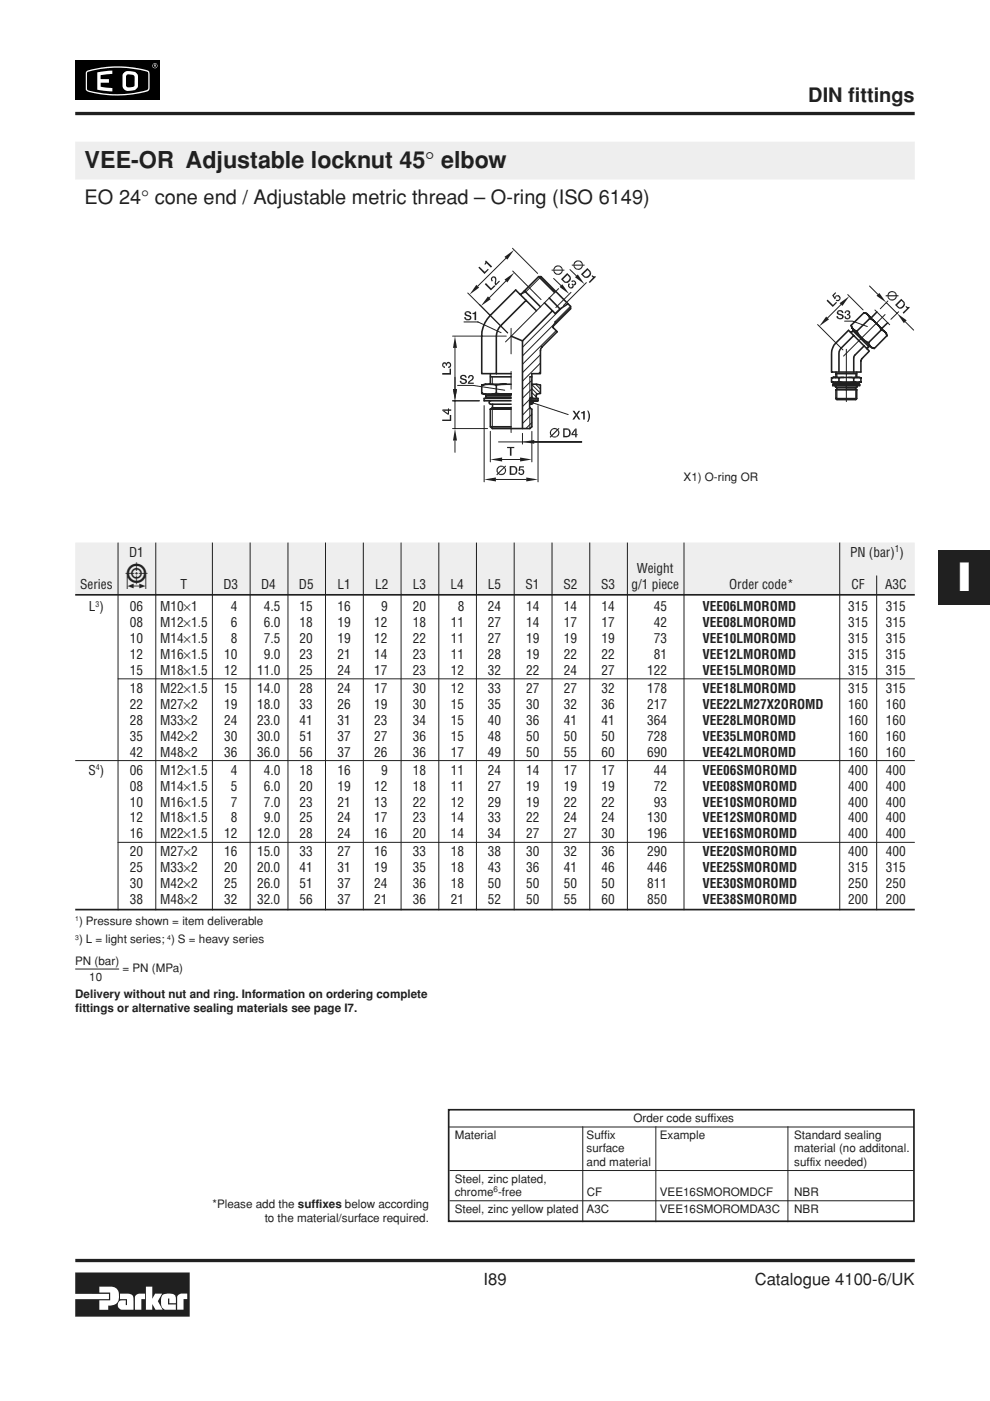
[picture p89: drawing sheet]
<svg xmlns="http://www.w3.org/2000/svg" width="210mm" height="297mm" viewBox="0 0 210 297" stroke-linecap="round" stroke-linejoin="round" font-family="sans-serif">
<defs><g id="words">
<text font-size="8.5" fill="#fff" x="203.1" y="125.2">I</text>
<text font-size="7.1" fill="#231f20" x="26.5" y="124.8">5</text>
<text font-size="4.9" fill="#231f20" x="17.9" y="35.6">VEE-OR Adjustable locknut 45° elbow</text>
<g font-size="4.2" fill="#231f20">
<text x="171.4" y="21.6">DIN fittings</text>
<text x="17.9" y="43.3">EO 24° cone end / Adjustable metric thread – O-ring (ISO 6149)</text>
</g>
<g font-size="3.5" fill="#231f20">
<text x="102.5" y="272.4">I89</text>
<text x="160" y="272.4">Catalogue 4100-6/UK</text>
</g>
<g font-size="2.8" fill="#231f20">
<text x="27.4" y="118">D1</text>
<text x="180.2" y="118">PN (bar) )</text>
<text x="17" y="124.8">Series</text>
<text x="38.2" y="124.8">T</text>
<text x="47.4" y="124.8">D3</text>
<text x="55.4" y="124.8">D4</text>
<text x="63.4" y="124.8">D5</text>
<text x="71.5" y="124.8">L1</text>
<text x="79.5" y="124.8">L2</text>
<text x="87.5" y="124.8">L3</text>
<text x="95.5" y="124.8">L4</text>
<text x="103.4" y="124.8">L5</text>
<text x="111.4" y="124.8">S1</text>
<text x="119.5" y="124.8">S2</text>
<text x="127.4" y="124.8">S3</text>
<text x="133.9" y="124.8">g/1 piece</text>
<text x="135" y="121.4">Weight</text>
<text x="154.6" y="124.8">Order code*</text>
<text x="180.5" y="124.8">CF</text>
<text x="187.7" y="124.8">A3C</text>
<text x="18.8" y="129.6">L )</text>
<text x="27.5" y="129.6">06</text>
<text x="33.9" y="129.6">M10×1</text>
<text x="48.9" y="129.6">4</text>
<text x="55.9" y="129.6">4.5</text>
<text x="63.5" y="129.6">15</text>
<text x="71.5" y="129.6">16</text>
<text x="80.8" y="129.6">9</text>
<text x="87.5" y="129.6">20</text>
<text x="97" y="129.6">8</text>
<text x="103.4" y="129.6">24</text>
<text x="111.5" y="129.6">14</text>
<text x="119.5" y="129.6">14</text>
<text x="127.5" y="129.6">14</text>
<text x="138.6" y="129.6">45</text>
<text x="148.9" y="129.6">VEE06LMOROMD</text>
<text x="179.8" y="129.6">315</text>
<text x="187.8" y="129.6">315</text>
<text x="27.5" y="132.9">08</text>
<text x="27.5" y="136.3">10</text>
<text x="33.9" y="132.9">M12×1.5</text>
<text x="33.9" y="136.3">M14×1.5</text>
<text x="48.9" y="132.9">6</text>
<text x="48.9" y="136.3">8</text>
<text x="55.9" y="132.9">6.0</text>
<text x="55.9" y="136.3">7.5</text>
<text x="63.5" y="132.9">18</text>
<text x="63.5" y="136.3">20</text>
<text x="71.5" y="132.9">19</text>
<text x="71.5" y="136.3">19</text>
<text x="79.4" y="132.9">12</text>
<text x="79.4" y="136.3">12</text>
<text x="87.5" y="132.9">18</text>
<text x="87.5" y="136.3">22</text>
<text x="95.6" y="132.9">11</text>
<text x="95.6" y="136.3">11</text>
<text x="103.4" y="132.9">27</text>
<text x="103.4" y="136.3">27</text>
<text x="111.5" y="132.9">14</text>
<text x="111.5" y="136.3">19</text>
<text x="119.5" y="132.9">17</text>
<text x="119.5" y="136.3">19</text>
<text x="127.5" y="132.9">17</text>
<text x="127.5" y="136.3">19</text>
<text x="138.6" y="132.9">42</text>
<text x="138.6" y="136.3">73</text>
<text x="148.9" y="132.9">VEE08LMOROMD</text>
<text x="148.9" y="136.3">VEE10LMOROMD</text>
<text x="179.8" y="132.9">315</text>
<text x="179.8" y="136.3">315</text>
<text x="187.8" y="132.9">315</text>
<text x="187.8" y="136.3">315</text>
<text x="27.5" y="139.7">12</text>
<text x="27.5" y="143.1">15</text>
<text x="33.9" y="139.7">M16×1.5</text>
<text x="33.9" y="143.1">M18×1.5</text>
<text x="47.5" y="139.7">10</text>
<text x="47.5" y="143.1">12</text>
<text x="54.5" y="143.1">11.0</text>
<text x="55.9" y="139.7">9.0</text>
<text x="63.5" y="139.7">23</text>
<text x="63.5" y="143.1">25</text>
<text x="71.5" y="139.7">21</text>
<text x="71.5" y="143.1">24</text>
<text x="79.4" y="139.7">14</text>
<text x="79.4" y="143.1">17</text>
<text x="87.5" y="139.7">23</text>
<text x="87.5" y="143.1">23</text>
<text x="95.6" y="139.7">11</text>
<text x="95.6" y="143.1">12</text>
<text x="103.4" y="139.7">28</text>
<text x="103.4" y="143.1">32</text>
<text x="111.5" y="139.7">19</text>
<text x="111.5" y="143.1">22</text>
<text x="119.5" y="139.7">22</text>
<text x="119.5" y="143.1">24</text>
<text x="127.5" y="139.7">22</text>
<text x="127.5" y="143.1">27</text>
<text x="137.2" y="143.1">122</text>
<text x="138.6" y="139.7">81</text>
<text x="148.9" y="139.7">VEE12LMOROMD</text>
<text x="148.9" y="143.1">VEE15LMOROMD</text>
<text x="179.8" y="139.7">315</text>
<text x="179.8" y="143.1">315</text>
<text x="187.8" y="139.7">315</text>
<text x="187.8" y="143.1">315</text>
<text x="27.5" y="146.9">18</text>
<text x="33.9" y="146.9">M22×1.5</text>
<text x="47.5" y="146.9">15</text>
<text x="54.5" y="146.9">14.0</text>
<text x="63.5" y="146.9">28</text>
<text x="71.5" y="146.9">24</text>
<text x="79.4" y="146.9">17</text>
<text x="87.5" y="146.9">30</text>
<text x="95.6" y="146.9">12</text>
<text x="103.4" y="146.9">33</text>
<text x="111.5" y="146.9">27</text>
<text x="119.5" y="146.9">27</text>
<text x="127.5" y="146.9">32</text>
<text x="137.2" y="146.9">178</text>
<text x="148.9" y="146.9">VEE18LMOROMD</text>
<text x="179.8" y="146.9">315</text>
<text x="187.8" y="146.9">315</text>
<text x="27.5" y="150.3">22</text>
<text x="27.5" y="153.7">28</text>
<text x="33.9" y="150.3">M27×2</text>
<text x="33.9" y="153.7">M33×2</text>
<text x="47.5" y="150.3">19</text>
<text x="47.5" y="153.7">24</text>
<text x="54.5" y="150.3">18.0</text>
<text x="54.5" y="153.7">23.0</text>
<text x="63.5" y="150.3">33</text>
<text x="63.5" y="153.7">41</text>
<text x="71.5" y="150.3">26</text>
<text x="71.5" y="153.7">31</text>
<text x="79.4" y="150.3">19</text>
<text x="79.4" y="153.7">23</text>
<text x="87.5" y="150.3">30</text>
<text x="87.5" y="153.7">34</text>
<text x="95.6" y="150.3">15</text>
<text x="95.6" y="153.7">15</text>
<text x="103.4" y="150.3">35</text>
<text x="103.4" y="153.7">40</text>
<text x="111.5" y="150.3">30</text>
<text x="111.5" y="153.7">36</text>
<text x="119.5" y="150.3">32</text>
<text x="119.5" y="153.7">41</text>
<text x="127.5" y="150.3">36</text>
<text x="127.5" y="153.7">41</text>
<text x="137.2" y="150.3">217</text>
<text x="137.2" y="153.7">364</text>
<text x="148.9" y="150.3">VEE22LM27X2OROMD</text>
<text x="148.9" y="153.7">VEE28LMOROMD</text>
<text x="179.8" y="150.3">160</text>
<text x="179.8" y="153.7">160</text>
<text x="187.8" y="150.3">160</text>
<text x="187.8" y="153.7">160</text>
<text x="27.5" y="157">35</text>
<text x="27.5" y="160.4">42</text>
<text x="33.9" y="157">M42×2</text>
<text x="33.9" y="160.4">M48×2</text>
<text x="47.5" y="157">30</text>
<text x="47.5" y="160.4">36</text>
<text x="54.5" y="157">30.0</text>
<text x="54.5" y="160.4">36.0</text>
<text x="63.5" y="157">51</text>
<text x="63.5" y="160.4">56</text>
<text x="71.5" y="157">37</text>
<text x="71.5" y="160.4">37</text>
<text x="79.4" y="157">27</text>
<text x="79.4" y="160.4">26</text>
<text x="87.5" y="157">36</text>
<text x="87.5" y="160.4">36</text>
<text x="95.6" y="157">15</text>
<text x="95.6" y="160.4">17</text>
<text x="103.4" y="157">48</text>
<text x="103.4" y="160.4">49</text>
<text x="111.5" y="157">50</text>
<text x="111.5" y="160.4">50</text>
<text x="119.5" y="157">50</text>
<text x="119.5" y="160.4">55</text>
<text x="127.5" y="157">50</text>
<text x="127.5" y="160.4">60</text>
<text x="137.2" y="157">728</text>
<text x="137.2" y="160.4">690</text>
<text x="148.9" y="157">VEE35LMOROMD</text>
<text x="148.9" y="160.4">VEE42LMOROMD</text>
<text x="179.8" y="157">160</text>
<text x="179.8" y="160.4">160</text>
<text x="187.8" y="157">160</text>
<text x="187.8" y="160.4">160</text>
<text x="18.8" y="164.2">S )</text>
<text x="27.5" y="164.2">06</text>
<text x="27.5" y="167.6">08</text>
<text x="33.9" y="167.6">M14×1.5</text>
<text x="33.9" y="164.2">M12×1.5</text>
<text x="48.9" y="164.2">4</text>
<text x="48.9" y="167.6">5</text>
<text x="55.9" y="164.2">4.0</text>
<text x="55.9" y="167.6">6.0</text>
<text x="63.5" y="164.2">18</text>
<text x="63.5" y="167.6">20</text>
<text x="71.5" y="164.2">16</text>
<text x="71.5" y="167.6">19</text>
<text x="79.4" y="167.6">12</text>
<text x="80.8" y="164.2">9</text>
<text x="87.5" y="164.2">18</text>
<text x="87.5" y="167.6">18</text>
<text x="95.6" y="164.2">11</text>
<text x="95.6" y="167.6">11</text>
<text x="103.4" y="164.2">24</text>
<text x="103.4" y="167.6">27</text>
<text x="111.5" y="164.2">14</text>
<text x="111.5" y="167.6">19</text>
<text x="119.5" y="164.2">17</text>
<text x="119.5" y="167.6">19</text>
<text x="127.5" y="164.2">17</text>
<text x="127.5" y="167.6">19</text>
<text x="138.6" y="164.2">44</text>
<text x="138.6" y="167.6">72</text>
<text x="148.9" y="164.2">VEE06SMOROMD</text>
<text x="148.9" y="167.6">VEE08SMOROMD</text>
<text x="179.8" y="164.2">400</text>
<text x="179.8" y="167.6">400</text>
<text x="187.8" y="164.2">400</text>
<text x="187.8" y="167.6">400</text>
<text x="27.5" y="171">10</text>
<text x="33.9" y="171">M16×1.5</text>
<text x="48.9" y="171">7</text>
<text x="55.9" y="171">7.0</text>
<text x="63.5" y="171">23</text>
<text x="71.5" y="171">21</text>
<text x="79.4" y="171">13</text>
<text x="87.5" y="171">22</text>
<text x="95.6" y="171">12</text>
<text x="103.4" y="171">29</text>
<text x="111.5" y="171">19</text>
<text x="119.5" y="171">22</text>
<text x="127.5" y="171">22</text>
<text x="138.6" y="171">93</text>
<text x="148.9" y="171">VEE10SMOROMD</text>
<text x="179.8" y="171">400</text>
<text x="187.8" y="171">400</text>
<text x="27.5" y="174.4">12</text>
<text x="27.5" y="177.8">16</text>
<text x="33.9" y="174.4">M18×1.5</text>
<text x="33.9" y="177.8">M22×1.5</text>
<text x="47.5" y="177.8">12</text>
<text x="48.9" y="174.4">8</text>
<text x="54.5" y="177.8">12.0</text>
<text x="55.9" y="174.4">9.0</text>
<text x="63.5" y="174.4">25</text>
<text x="63.5" y="177.8">28</text>
<text x="71.5" y="174.4">24</text>
<text x="71.5" y="177.8">24</text>
<text x="79.4" y="174.4">17</text>
<text x="79.4" y="177.8">16</text>
<text x="87.5" y="174.4">23</text>
<text x="87.5" y="177.8">20</text>
<text x="95.6" y="174.4">14</text>
<text x="95.6" y="177.8">14</text>
<text x="103.4" y="174.4">33</text>
<text x="103.4" y="177.8">34</text>
<text x="111.5" y="174.4">22</text>
<text x="111.5" y="177.8">27</text>
<text x="119.5" y="174.4">24</text>
<text x="119.5" y="177.8">27</text>
<text x="127.5" y="174.4">24</text>
<text x="127.5" y="177.8">30</text>
<text x="137.2" y="174.4">130</text>
<text x="137.2" y="177.8">196</text>
<text x="148.9" y="174.4">VEE12SMOROMD</text>
<text x="148.9" y="177.8">VEE16SMOROMD</text>
<text x="179.8" y="174.4">400</text>
<text x="179.8" y="177.8">400</text>
<text x="187.8" y="174.4">400</text>
<text x="187.8" y="177.8">400</text>
<text x="27.5" y="181.6">20</text>
<text x="27.5" y="185">25</text>
<text x="33.9" y="181.6">M27×2</text>
<text x="33.9" y="185">M33×2</text>
<text x="47.5" y="181.6">16</text>
<text x="47.5" y="185">20</text>
<text x="54.5" y="181.6">15.0</text>
<text x="54.5" y="185">20.0</text>
<text x="63.5" y="181.6">33</text>
<text x="63.5" y="185">41</text>
<text x="71.5" y="181.6">27</text>
<text x="71.5" y="185">31</text>
<text x="79.4" y="181.6">16</text>
<text x="79.4" y="185">19</text>
<text x="87.5" y="181.6">33</text>
<text x="87.5" y="185">35</text>
<text x="95.6" y="181.6">18</text>
<text x="95.6" y="185">18</text>
<text x="103.4" y="181.6">38</text>
<text x="103.4" y="185">43</text>
<text x="111.5" y="181.6">30</text>
<text x="111.5" y="185">36</text>
<text x="119.5" y="181.6">32</text>
<text x="119.5" y="185">41</text>
<text x="127.5" y="181.6">36</text>
<text x="127.5" y="185">46</text>
<text x="137.2" y="181.6">290</text>
<text x="137.2" y="185">446</text>
<text x="148.9" y="181.6">VEE20SMOROMD</text>
<text x="148.9" y="185">VEE25SMOROMD</text>
<text x="179.8" y="181.6">400</text>
<text x="179.8" y="185">315</text>
<text x="187.8" y="181.6">400</text>
<text x="187.8" y="185">315</text>
<text x="27.5" y="188.4">30</text>
<text x="27.5" y="191.7">38</text>
<text x="33.9" y="188.4">M42×2</text>
<text x="33.9" y="191.7">M48×2</text>
<text x="47.5" y="188.4">25</text>
<text x="47.5" y="191.7">32</text>
<text x="54.5" y="188.4">26.0</text>
<text x="54.5" y="191.7">32.0</text>
<text x="63.5" y="188.4">51</text>
<text x="63.5" y="191.7">56</text>
<text x="71.5" y="188.4">37</text>
<text x="71.5" y="191.7">37</text>
<text x="79.4" y="188.4">24</text>
<text x="79.4" y="191.7">21</text>
<text x="87.5" y="188.4">36</text>
<text x="87.5" y="191.7">36</text>
<text x="95.6" y="188.4">18</text>
<text x="95.6" y="191.7">21</text>
<text x="103.4" y="188.4">50</text>
<text x="103.4" y="191.7">52</text>
<text x="111.5" y="188.4">50</text>
<text x="111.5" y="191.7">50</text>
<text x="119.5" y="188.4">50</text>
<text x="119.5" y="191.7">55</text>
<text x="127.5" y="188.4">50</text>
<text x="127.5" y="191.7">60</text>
<text x="137.2" y="188.4">811</text>
<text x="137.2" y="191.7">850</text>
<text x="148.9" y="188.4">VEE30SMOROMD</text>
<text x="148.9" y="191.7">VEE38SMOROMD</text>
<text x="179.8" y="188.4">250</text>
<text x="179.8" y="191.7">200</text>
<text x="187.8" y="188.4">250</text>
<text x="187.8" y="191.7">200</text>
</g>
<g font-size="2.5" fill="#231f20">
<text x="144.9" y="102">X1) O-ring OR</text>
<text x="16.8" y="196">) Pressure shown = item deliverable</text>
<text x="16.8" y="200">) L = light series; ) S = heavy series</text>
<text x="15.9" y="204.5">PN (bar)</text>
<text x="18.9" y="208">10</text>
<text x="26" y="206">= PN (MPa)</text>
<text x="15.9" y="211.5">Delivery without nut and ring. Information on ordering complete</text>
<text x="15.9" y="214.5">fittings or alternative sealing materials see page I7.</text>
<text x="134.3" y="237.9">Order code suffixes</text>
<text x="96.4" y="241.5">Material</text>
<text x="124.4" y="241.5">Suffix</text>
<text x="124.4" y="244.3">surface</text>
<text x="139.9" y="241.5">Example</text>
<text x="168.4" y="241.5">Standard sealing</text>
<text x="168.4" y="244.3">material (no additonal.</text>
<text x="96.4" y="250.8">Steel, zinc plated,</text>
<text x="124.4" y="247.2">and material</text>
<text x="168.4" y="247.2">suffix needed)</text>
<text x="45.1" y="256.1">*Please add the suffixes below according</text>
<text x="96.4" y="253.6">chrome -free</text>
<text x="96.4" y="257.1">Steel, zinc yellow plated A3C</text>
<text x="124.4" y="253.6">CF</text>
<text x="139.9" y="253.6">VEE16SMOROMDCF</text>
<text x="139.9" y="257.1">VEE16SMOROMDA3C</text>
<text x="168.4" y="257.1">NBR</text>
<text x="168.4" y="253.6">NBR</text>
<text x="56.1" y="259.1">to the material/surface required.</text>
</g>
<text font-size="2" fill="#231f20" x="189.7" y="117.1">1</text>
<g font-size="1.7" fill="#231f20">
<text x="20.3" y="128.6">3</text>
<text x="20.3" y="163.3">4</text>
<text x="104.6" y="252.7">6</text>
</g>
<g font-size="1.4" fill="#231f20">
<text x="15.9" y="195.2">1</text>
<text x="15.9" y="199.2">3</text>
<text x="35.5" y="199.2">4</text>
</g>
</g></defs>
<path d="M208.9 11.1h1.1M208.9 285.9h1.1" fill="none" stroke="#000" stroke-width=".21"/>
<g fill="#fff">
<path d="M206 9.6h3.9v3h-3.9z"/>
<path d="M206 284.5h3.9v3h-3.9z"/>
<path d="M204.2 288.5h5.7v7h-5.7z"/>
<path d="M204.2 1.6h5.7v7h-5.7z"/>
</g>
<path d="M16 12.9h18v8.3h-18z" fill="#000"/>
<circle cx="32.9" cy="13.9" r=".54" fill="#fff"/>
<circle cx="32.9" cy="13.9" r=".46" fill="#000"/>
<path d="M32.6 13.7l.5 .1v.4l-.4-.2-.1 .2z" fill="#fff"/>
<path d="M32.7 13.8l.3 .1h-.3z" fill="#000"/>
<path d="M18.4 15.1a21.9 21.9 0 0 1 13.1 0l.2 .7-.1 3.3a6.5 6.5 0 0 1-3.5 .9 20.9 20.9 0 0 1-9.8-.8l-.1-.3v-3.5z" fill="#fff"/>
<path d="M18.5 15.3a22 22 0 0 1 12.8 0l.1 .3v3.3a19.8 19.8 0 0 1-9 .9h-.6a7.4 7.4 0 0 1-3.3-.9z" fill="#000"/>
<g fill="#fff">
<path d="M20.6 15.3l3.2-.3v.7l-2.5 .3v.8h1.8v.7h-1.8v.9l2.5 .3v.7l-3.2-.4z"/>
<path d="M26.2 15.5a2.43 2.43 0 0 1 2.9 .2l.2 .5-.2 2.4a2.34 2.34 0 0 1-2.9 .2l-.2-.5v-2.3z"/>
</g>
<path d="M26.8 15.9l.5-.1a1 1 0 0 1 1.2 .5v1.7a1.21 1.21 0 0 1-1.6 .4l-.2-.3z" fill="#000"/>
<path d="M15.9 269.8h24.3v9.4h-24.3v-3.8h7.2v-1.1h-7.2z" fill="#231f20"/>
<g fill="#fff">
<path d="M21.1 272.8h1.9a1.8 1.8 0 0 1 2.2 2.1 1.85 1.85 0 0 1-2.3 1.9v.9h-1.8v-2h2.3v-1.7h-2.3z"/>
<path d="M30.9 272.8h1.4v2.6l.6-1.1h1.5l-.9 1.6 1 1.8h-1.5l-.7-1.2v1.2h-1.4z"/>
<path d="M34.4 274.6a2.29 2.29 0 0 1 2.8 .2l.1 1.5h-1.4v-1h-.3v1.3h1.7v1.1l-2.5-.1a2.51 2.51 0 0 1-.4-3z"/>
<path d="M28.7 274.7l.9-.4h1.1v1.1h-.7v2.3h-1.4v-2.7z"/>
<path d="M25.4 274.3a3.5 3.5 0 0 1 2.8 .5l.1 2.9h-2.6a1.07 1.07 0 0 1-.7-1.4 1.07 1.07 0 0 1 1.5-.6h.2v1h.2v-1.3h-1.5z"/>
<path d="M37.7 274.7l.8-.4h1.2v1.1h-.8v2.3h-1.3v-2.7z"/>
</g>
<path d="M198.9 116.7h11v11.6h-11z" fill="#231f20"/>
<path d="M15.9 24.1h178M16 267.3h178" fill="none" stroke="#231f20" stroke-width=".7" stroke-linecap="butt"/>
<g fill="none" stroke="#231f20" stroke-width=".21">
<path d="M177.5 79.2v.8M179.4 74.1v11M181.1 70.1l-.6 .4M181.4 79.2v.8M184.3 73.2l-.4 .7M184.4 60.6l1.7 1.8M185.5 65.7l3.1 3.2M187.7 66.7l-8.8 8.8M187.9 64.2l2.3 2.2M188.3 63.8l-1.7 1.7M190.5 66.1l-1.6 1.6M191.9 68.2l1.8 1.8"/>
<path d="M177.5 82.5v2.2M181.4 82.5v2.2"/>
</g>
<g fill="none" stroke="#231f20" stroke-width=".34">
<path d="M177.2 72.7l2.7-2.7 4.4 4.4-1.7 1.8-.1 2.7h-6.2v-4a3.2 3.2 0 0 1 .9-2.2zM177.2 79.2h4.4M177.2 78.9v1.1M180.8 70.1l3.4 3.4M181 71.1l-2.7 2.7-.4 .7v4.4M181 70l-.7 .5M181.6 78.9v1.1M181.7 70.2a1.53 1.53 0 0 1-1.2-1.2l.1 .5 2.1 2.1M181.7 70.2l1 1.4M182.7 71.6l1.4 1.1M183.2 66.3a1.41 1.41 0 0 1 1.2 1.2M183.2 66.3l-2.7 2.7"/>
<path d="M183.2 66.3l.5 .1M183.2 73.3l-2.1 2.3-.1 3.3M184.1 72.7a1.53 1.53 0 0 0 1.3 1.2M184.4 73.3l-.5 .7M184.4 67.5l-2.7 2.7M185.9 66.1l-1.2 1.3-1-1 2.1 2.2-.6-.7-.8-.4M186.9 70l-.5-.8-.6-.6 2.1 2 .1 .6M186.9 70a1.42 1.42 0 0 1 1.1 1.2M186.9 70l-2.8 2.7M188 71.2l-2.6 2.7-.6-.2-2.1-2.1M188.2 68.4l-1.3 1.3M176.3 80.1h1.6"/>
<path d="M176.3 80.1h6.2M176.3 80.1v.9M176.6 81.5h5.7v.3h-5.7zM176.7 81.1v.3M176.7 81.4h5.4M176.7 81.2h5.4M176.7 81.1h5.4M176.7 81.4v.1M177.2 82.6h4.4M177.2 84.5h4.4M177.2 82.6v1.9M177.3 81.8l-.2 .1 .2 .2h4.3l.2-.2-.2-.1"/>
<path d="M177.5 82.5l-.3 .1M177.5 82.5h3.9M177.5 82.1v.4M177.9 81h-1.6l.4 .1M177.9 80.1v.9M178.9 80l-1 .1M180 80l1 .1M181 80.1h1.5M181 80.1v.9h-3.1M181 81h1.5M181.4 82.1v.4M181.4 82.5l.2 .1"/>
<path d="M181.6 82.6v1.9l-.2 .2h-3.9l-.3-.2M182.1 81.1v.4M182.5 81l-.4 .1M182.5 80.1v.9"/>
</g>
<g fill="#231f20">
<path d="M190.2 66.4l2 1.5-.6 .6z"/>
<path d="M186.4 62.1l1.5 2.1-2.1-1.5z"/>
<path d="M188.2 62.8l.9 .9h-.2a1.03 1.03 0 0 1-.7-.9z" fill-rule="evenodd"/>
<path d="M188.6 63.3l.2 .1 .6 .1 .4-.4 .1-.3 .2 .2-.3 .5-.4 .2h-.3z" fill-rule="evenodd"/>
<path d="M188.5 62l.8-.3 .4 .5-.3-.2h-.5l-.3 .2-.2 .4-.2-.1z" fill-rule="evenodd"/>
<path d="M189.3 61.7l.7 .4 .2 .5z" fill-rule="evenodd"/>
<path d="M187.8 62.6h.4v-.1l.2 .1h1.5l-.6-.9 .9 .9h.3v.2h-.3l-.1 .2-.2-.2h-1.5l.7 .9-.9-.9h-.4z" fill-rule="evenodd"/>
<path d="M190.2 64.7l.5 .4h.4l.5-.6-.3-.5 .6 .5-.2 .5-.7 .5z" fill-rule="evenodd"/>
<path d="M189.8 64.7l1.3-1.4 .8 1v.2l-.8-.7-.9 .9 .7 .8-.4-.2z" fill-rule="evenodd"/>
<path d="M192 65l.1-.1 .8 .3-1.3 1.3-.2-.2 .9-.9z" fill-rule="evenodd"/>
<path d="M177.3 67h.4l.2 .4 .2 .1h-.6z" fill-rule="evenodd"/>
<path d="M177.5 66h.6l-.3 .2 .2 .3a.69 .69 0 0 1 .7 .2 .69 .69 0 0 1 0 .8l-.4 .2-.8-.2h.7l.4-.3-.2-.3-.7-.2a.4 .4 0 0 1-.2-.6z" fill-rule="evenodd"/>
<path d="M177.5 66a.73 .73 0 0 1 1.3 .1v.3h-.3l-.2-.4z" fill-rule="evenodd"/>
<path d="M179 67.1h.3l.3 .4h.6l-.4 .2h-.4l-.3-.3z" fill-rule="evenodd"/>
<path d="M179.6 66.8h.6l.1 .6-.6 .1 .3-.1v-.4z" fill-rule="evenodd"/>
<path d="M179.6 66.6h.5l-.1 .1 .2 .1h-.6z" fill-rule="evenodd"/>
<path d="M179.2 66l.5 .1-.3 .1v.2h-.3z" fill-rule="evenodd"/>
<path d="M179.2 66l.3-.2h.4l.3 .3v.3l-.1 .2h-.5l.4-.2v-.2z" fill-rule="evenodd"/>
</g>
<path d="M173.3 68.8l5.4 5.4M178.3 64.6l-2.8 2.8M179.1 68.1h1.7l3.1 1.1M179.7 62.5l3.3 3.2" fill="none" stroke="#231f20" stroke-width=".21"/>
<g fill="#231f20">
<path d="M178 64.3l2.1-1.5-1.5 2.1z"/>
<path d="M175.2 67.1l.6 .6-2.1 1.5z"/>
<path d="M175.5 63.5l1.1 1.2 .7-.7 .2 .2-.9 .9-1.3-1.3z" fill-rule="evenodd"/>
<path d="M177.2 63.7l.2-.2 .4 .1 .4-.5v.4l-.3 .3z" fill-rule="evenodd"/>
<path d="M177.3 62.9l.4-.4 .3 .2 .2 .4-.3 .3a.4 .4 0 0 0-.1-.5 .4 .4 0 0 0-.5 0z" fill-rule="evenodd"/>
<path d="M177.1 62.8l.5-.3-.6 .6z" fill-rule="evenodd"/>
<path d="M176.4 62.6l.7-.6 .2 .1-.5 .6 .2 .4 .7-.6-.7 1z" fill-rule="evenodd"/>
</g>
<g fill="none" stroke="#231f20" stroke-width=".34">
<path d="M104 79.2v2.3M104 79.9h4.4M110.8 72.3v18.6M112.8 79.2v5M102.1 81.6a7.1 7.1 0 0 1 3.1 0M102.1 83.4a7.1 7.1 0 0 0 3.1 0M102.1 83.4l.9 .2M103 83.8l.1 .2-.1 .2M103 83.6h5.4M103 83.8h5.4M103 84.2h5.4M103 83.6v.2"/>
<path d="M103 84.2v.3M104 86.8v3.7h4.4M104 86.8h4.4M104 85h-.1a.37 .37 0 0 0-.2 .4 .37 .37 0 0 0 .3 .3h4.4M104.4 86.5h4M104.4 85.7v.7l-.4 .4M105.2 83.4l3.2 .2h-4M105.2 81.6v1.8M107.3 81.5l-2.1 .1M108.4 81.5h-5.4l-.9 .1v1.8M108.4 84.5h-5.8v.5h5.8M112.3 84.6v1.8l.5 .4v3.7l-.5 .4h-7.9l-.4-.4"/>
<path d="M112.3 84.5h1.8M112.6 84.5v.5M112.8 81.5h.9M113.9 85h-1.6h1.8"/>
</g>
<g fill="none" stroke="#231f20" stroke-width=".21">
<path d="M104.4 79.9v1.6M108.4 69.6v5.4M108.4 78.8v3.7M112.3 79.9v4.6M104.4 86.5v4.4M108.4 86.3v5.4M112.3 86.5v4.4M112.6 84.7l.2 .3M112.6 84.5l.5 .5M112.8 83.2l.8 .9M112.8 82.4l1.1 1.1M112.8 81.5l1.8 1.9"/>
<path d="M112.8 84.1l.3 .4M113 84.5l.5 .5M113.3 84.5l.5 .5M113.7 84.5l.4 .4M114 84.5l.1 .1"/>
</g>
<g fill="#231f20">
<path d="M112.3 85.2l.3-.2-.2 .7z"/>
<path d="M112.6 85l.3 .7h-.5z"/>
<path d="M112.6 85l.4 .2-.1 .5z"/>
</g>
<g fill="none" stroke="#231f20" stroke-width=".34">
<path d="M112.3 85.7h.3M112.6 84.3l.2 .2M112.8 84.2l-.5 .4M112.8 81.5h.1M113.7 81.5l.9 .1v1.8l-.9 .2-.1 .4 .1 .5M114.1 84.5v.5"/>
<circle cx="112.7" cy="85.3" r=".37"/>
</g>
<path d="M112.8 84.2v.2M113.6 81.5l1 1" fill="none" stroke="#231f20" stroke-width=".21"/>
<path d="M114.2 58.6h.5l6.3 6.4v.5l-3.7 3.6v.4l.8 .8-3.4 3.6-.1 5.3h-1.8M114.2 58.6l-3.7 3.7h-.3M114.2 58.6l3.4 3.4M111.2 61.7l3.4 3.3M111.5 63.7l-5.3 5.4a3.2 3.2 0 0 0-1 2.2v7.9M112.3 79.9h.5M113.7 65.9l-4.4-4.4-5.3 5.4a6.2 6.2 0 0 0-1.9 4.4v7.9h6.3M115.4 64.2l2.3 2.3 1-1 1.7-1.1M116.4 63.2l2.3 2.3M117.1 65.9l-6.3 6.4-2.4-1M117.7 68.2l.3 .2" fill="none" stroke="#231f20" stroke-width=".34"/>
<g fill="none" stroke="#231f20" stroke-width=".21">
<path d="M114.6 58.7l-3.1 3.2-1.1 .5M114.6 75.2l-3.8 3.8M114.6 77l-3.8 3.8M114.6 78.8l-.4 .4M117.9 70.1l-7.1 7.1M118.4 61.2l-11.2 11.3M119.2 65.2l-8.4 8.4M120.9 65l-3.2 3.2-.4 1M121 65.2l-10.2 10.3M105.7 93.7h17.7h-10.1M110.8 91.9v2.3M112.3 84.7l-1.5 1.5"/>
<path d="M112.3 86.5l-1.5 1.5M112.8 80.6l-2 2M112.8 82.4l-2 2M112.8 87.8l-2 2M112.8 89.6l-1.3 1.3"/>
</g>
<g fill="#231f20">
<path d="M110.8 93.7l2.5-.4v.8z"/>
<path d="M117 92.6h1.2l-.4 .2z" fill-rule="evenodd"/>
<path d="M118.2 91.3l.3-.1 .1 .4-.1 .6-.3 .4-.6-.1h.3l.4-.4z" fill-rule="evenodd"/>
<path d="M116.9 91h.7l-.6 .2-.2 .3 .2 .7-.3 .1-.1-.7z" fill-rule="evenodd"/>
<path d="M117 91a.98 .98 0 0 1 1.2-.1z" fill-rule="evenodd"/>
<path d="M117 91l1.2-.1 .3-.2 .1 .2-.2 .2 .1 .1-.3 .1-1.1 1.1 1.1 .2h-1.2l-.3 .2-.2-.2 .3-.2-.1-.1 .3-.1 1.1-1.1z" fill-rule="evenodd"/>
<path d="M120 91.1l.9 .1 .1 .5-.1 .6-.1 .2-1.1-.1 .8-.1 .1-.2v-.6a.46 .46 0 0 0-.6-.4z" fill-rule="evenodd"/>
<path d="M119.4 90.8h.9l.4 .2-1 .1v1.3l1.1 .1-.2 .1-1.2 .1z" fill-rule="evenodd"/>
<path d="M122 90.9h.2l-.8 1.1h1.1v.3h-.3v.4h-.2v-.4h-.9v-.3z" fill-rule="evenodd"/>
<path d="M122.2 90.9v1.1h-.8h.6v-.8z" fill-rule="evenodd"/>
</g>
<path d="M104 91.5v6.4M106.5 97.4h3.8M112.8 91.5v6.4" fill="none" stroke="#231f20" stroke-width=".21"/>
<g fill="#231f20">
<path d="M104 97.4l2.5-.4v.8z"/>
<path d="M110.3 97l2.5 .4-2.5 .4z"/>
<path d="M107.5 94.8h1.5v.2h-.6v1.6h-.3v-1.6h-.6z" fill-rule="evenodd"/>
</g>
<path d="M102.6 86v16.2M114.1 86v16.2M105.1 101.7h6.5" fill="none" stroke="#231f20" stroke-width=".21"/>
<g fill="#231f20">
<path d="M102.6 101.7l2.5-.5v.9z"/>
<path d="M111.6 101.2l2.5 .5-2.5 .4z"/>
<path d="M105.7 100.5h1.2l-.6 .3z" fill-rule="evenodd"/>
<path d="M106.9 99.3a.46 .46 0 0 1 .4 .3 .46 .46 0 0 1-.1 .5l-.3 .4h-.6l.4-.1 .3-.4 .1-.4z" fill-rule="evenodd"/>
<path d="M105.6 99l.7-.1-.6 .4-.2 .2 .2 .7h-.3l-.1-.7z" fill-rule="evenodd"/>
<path d="M105.7 98.9l.8-.2 .4 .2z" fill-rule="evenodd"/>
<path d="M105.7 98.9h1.2l.2-.2 .2 .2-.2 .2v.1l-.2 .1-1.1 1 .4 .2h.7h-1.2l-.3 .3-.2-.2 .3-.3-.1-.1h.3l1.1-1.1-.4-.2z" fill-rule="evenodd"/>
<path d="M108.7 99.1l.8-.1 .2 .4-.2 .9-1.1 .1h.4a.58 .58 0 0 0 .5-.8l-.1-.4z" fill-rule="evenodd"/>
<path d="M108.1 98.8h1l.4 .2-1.1 .1v1.3h1.1l-.2 .2-1.2 .1z" fill-rule="evenodd"/>
<path d="M109.9 100.2h.3l.2 .3h.6l-.6 .2-.4-.2z" fill-rule="evenodd"/>
<path d="M110.5 99.7l.6 .1-.1 .7h-.5l.4-.3-.1-.4z" fill-rule="evenodd"/>
<path d="M110.3 99.5h.4l.3 .1z" fill-rule="evenodd"/>
<path d="M110.1 98.9h1v.2h-.7l-.2 .5 .8 .1-1.1 .1z" fill-rule="evenodd"/>
</g>
<path d="M96 71.3h11.3M96.5 73.8v8.7M96 85h5.6M100.4 81.7l6.6 1" fill="none" stroke="#231f20" stroke-width=".21"/>
<g fill="#231f20">
<path d="M96.5 71.3l.4 2.5h-.9z"/>
<path d="M96 82.5h.9l-.4 2.5z"/>
<path d="M93.8 79.1h1.5v-.9h.3v1.2h-1.8z" fill-rule="evenodd"/>
<path d="M95.4 76.9a.66 .66 0 0 1 .2 .7 .66 .66 0 0 1-.6 .4v-.3l.4-.2z" fill-rule="evenodd"/>
<path d="M94.8 76.8h.6v.6v-.2l-.4-.2-.2 .1v.3z" fill-rule="evenodd"/>
<path d="M94.6 76.9v.2l.2-.2v.6h-.3z" fill-rule="evenodd"/>
<path d="M94 77.4l.4 .3v.3l-.4-.1z" fill-rule="evenodd"/>
<path d="M93.8 77l.3-.2 .5 .1-.1 .5-.1-.3-.4 .1v.7l-.2-.3z" fill-rule="evenodd"/>
</g>
<path d="M96.5 80v2.5M96 85h5.6M96 90.9h7.4M96.5 85v5.9M96.5 93.4v2.5" fill="none" stroke="#231f20" stroke-width=".21"/>
<g fill="#231f20">
<path d="M96 82.5h.9l-.4 2.5z"/>
<path d="M96.5 90.9l.4 2.5h-.9z"/>
<path d="M93.8 89h1.6v-1h.3v1.3h-1.9z" fill-rule="evenodd"/>
<path d="M93.8 86.8l1.2 .8v-1h.2v.2h.5v.3h-.5v.8h-.3l-1.1-.8z" fill-rule="evenodd"/>
<path d="M93.8 86.8h1.2v.8v-.5h-.8z" fill-rule="evenodd"/>
</g>
<path d="M117.4 59l1.5 1.6M121.1 62l-3.3 3.2" fill="none" stroke="#231f20" stroke-width=".21"/>
<g fill="#231f20">
<path d="M119.2 60.3l1.5 2-2-1.4z"/>
<path d="M117.3 57.4l.9 .9a.94 .94 0 0 1-.9-.9z" fill-rule="evenodd"/>
<path d="M117.8 57.8l.6 .3 .6-.4 .1-.3 .2 .1-.1 .3-.6 .5h-.4z" fill-rule="evenodd"/>
<path d="M117.6 56.6l.3-.3h.5l.5 .4-.5-.2h-.3l-.4 .3-.1 .4-.3-.2z" fill-rule="evenodd"/>
<path d="M118.4 56.3l.6 .2 .3 .7z" fill-rule="evenodd"/>
<path d="M117 57.2h.3v-.2l.3 .2h1.5l-.2-.5-.5-.4 .9 .9h.4v.2h-.4v.1l-.2-.1h-1.5l.6 .9-.9-.9h-.3z" fill-rule="evenodd"/>
<path d="M119.4 59.2l.3 .4 .5 .1 .6-.7-.3-.4 .6 .4-.3 .6-.5 .4h-.2z" fill-rule="evenodd"/>
<path d="M120.3 57.9l.6 .6 .2 .5-.8-.7-.9 .9 .7 .8h-.3l-.9-.8z" fill-rule="evenodd"/>
<path d="M120.6 60l.3 .3-.2 .3 .5 .6-.4-.1-.3-.3-.1-.5z" fill-rule="evenodd"/>
<path d="M121.2 60.3l.5 .4-.5 .5-.4-.4 .4 .1 .1-.1 .1-.3z" fill-rule="evenodd"/>
<path d="M121.3 60.1l.4 .4h-.1l.1 .2-.6-.4z" fill-rule="evenodd"/>
<path d="M121.2 59.5h.3l.3 .3-.3-.1-.2 .1-.2-.2z" fill-rule="evenodd"/>
<path d="M121.5 59.4l.4 .1 .3 .4-.1 .4-.3 .2-.4-.4 .3 .2 .2-.3z" fill-rule="evenodd"/>
</g>
<path d="M120.9 57.2l1.3 1.3M124.3 59.9l-4.8 4.9" fill="none" stroke="#231f20" stroke-width=".21"/>
<g fill="#231f20">
<path d="M121.9 58.8l.6-.6 1.4 2.1z"/>
<path d="M121.6 56.3l.9 .9-.5-.1z" fill-rule="evenodd"/>
<path d="M122 56.7l.6 .3 .4-.1 .4-.6 .2 .1-.2 .4-.6 .4h-.3z" fill-rule="evenodd"/>
<path d="M121.8 55.6l.5-.4h.4l.4 .4-.3-.2-.5 .1-.3 .2-.2 .4-.2-.2z" fill-rule="evenodd"/>
<path d="M122.7 55.2a.94 .94 0 0 1 .9 .9z" fill-rule="evenodd"/>
<path d="M121.2 56.1h.4v-.2l.2 .2h1.6l-.7-.9 .9 .9h.3v.2h-.3v.1l-.2-.1h-1.6l.1 .3 .6 .6-.9-.9h-.4z" fill-rule="evenodd"/>
<path d="M123.6 58.2l.6 .4 .5-.1 .3-.4v-.3l-.2-.3 .5 .5-.1 .4-.7 .5h-.2z" fill-rule="evenodd"/>
<path d="M123.2 58.1l1.3-1.3 .8 1v.2l-.7-.7-1 .9 .7 .7h-.4z" fill-rule="evenodd"/>
<path d="M125.6 58.4l.8 .3-1.4 1.3-.2-.2 .9-.9-.3-.4z" fill-rule="evenodd"/>
</g>
<path d="M107.3 59.6l-3.6 3.5M108.7 57.5l6 6M101.6 64.5l6 6.1" fill="none" stroke="#231f20" stroke-width=".21"/>
<g fill="#231f20">
<path d="M107 59.3l2-1.5-1.4 2.1z"/>
<path d="M103.5 62.8l.5 .6-2 1.5z"/>
<path d="M102.8 60.3l.2-.3 1.1 1.1 .7-.6 .2 .2-.9 .9z" fill-rule="evenodd"/>
<path d="M104.8 58.6l.4 .4v1.1l.6-.6 .2 .2-.9 .9-.2-.4 .1-1.1-.2-.2h-.4z" fill-rule="evenodd"/>
<path d="M104.2 58.9l.3-.3h.3l-.5 .5 .2 .4-.2 .2-.2-.3z" fill-rule="evenodd"/>
</g>
<path d="M107.3 54.8l-6 5.9M108.7 52.6l5.3 5.4M99.2 62.1l8.4 8.5" fill="none" stroke="#231f20" stroke-width=".21"/>
<g fill="#231f20">
<path d="M107 54.5l2-1.5-1.4 2.1z"/>
<path d="M101 60.4l.6 .6-2 1.5z"/>
<path d="M101.4 56.7l.2-.2 1.2 1.1 .7-.6 .1 .2-.9 .9z" fill-rule="evenodd"/>
<path d="M103 55.2l1.3 1.3-.2 .2-.9-.9-.3 .4-.2-.2z" fill-rule="evenodd"/>
</g>
<path d="M98.4 68.3h2.9l4.9 2.2M112.7 85.3l7.8 2.6" fill="none" stroke="#231f20" stroke-width=".21"/>
<g fill="#231f20">
<path d="M98.4 67.2h.4l.1 .4 .3 .1h-.7z" fill-rule="evenodd"/>
<path d="M98.5 66.3l.7-.1-.3 .1v.3l1 .4v.5l-.3 .4h-.7l-.4-.2h.8a.32 .32 0 0 0 .3-.4 .32 .32 0 0 0-.4-.2l-.6-.3z" fill-rule="evenodd"/>
<path d="M98.6 66.1a.76 .76 0 0 1 1.3 .5h-.3l-.2-.3z" fill-rule="evenodd"/>
<path d="M100.2 66.4l.8-.3v1.8h-.4v-1.3h-.4z" fill-rule="evenodd"/>
<path d="M97.5 80.7h.3l.1 .4 .4 .1h-.7z" fill-rule="evenodd"/>
<path d="M97.6 79.7h.6l-.3 .2a.54 .54 0 0 0 .7 .5h.2l.2 .3-.2 .6-.8 .1-.4-.2 1-.1 .1-.3-.2-.2a.81 .81 0 0 1-.9-.8z" fill-rule="evenodd"/>
<path d="M97.6 79.7l.4-.2h.5l.3 .1 .2 .5h-.4l-.3-.4z" fill-rule="evenodd"/>
<path d="M99.8 79.8l.6-.1v.5l-.8 .9h.8v.3h-1.2a.93 .93 0 0 1 .7-.9l.3-.5z" fill-rule="evenodd"/>
<path d="M99.3 79.7l.4-.2h.4l.3 .2-.7 .1-.2 .4h-.3z" fill-rule="evenodd"/>
</g>
<path d="M97 81.7h3.4" fill="none" stroke="#231f20" stroke-width=".21"/>
<g fill="#231f20">
<path d="M122 88l.2 .2-.5 .8h-.3z"/>
<path d="M121.4 87.1h.4l.4 .6-.2 .3z"/>
<path d="M122.7 87.1h.3l-.6 .9 .7 1h-.4l-.7-1z" fill-rule="evenodd"/>
<path d="M123.2 87.4l.8-.3v1.9h-.4v-1.4h-.4z" fill-rule="evenodd"/>
<path d="M124.5 87.1h.3l.3 .8-.1 .8-.3 .8-.2-.1 .3-.8v-.7z" fill-rule="evenodd"/>
</g>
<path d="M15.9 120.6h178.1" fill="none" stroke="#eeeeef" stroke-width="11.1" stroke-linecap="butt"/>
<path d="M15.9 126.1h178.1M15.9 192.9h178.1M95.1 235.3h98.7v23.6h-98.7z" fill="none" stroke="#231f20" stroke-width=".36"/>
<g fill="none" stroke="#231f20" stroke-width=".21">
<path d="M25 115v78M33 115v78M45 115v78M53 115v78M61.1 115v78M69 115v78M77 115v78M85 115v78M93 115v78M101 115v78M109 115v78M117 115v78"/>
<path d="M125 115v78M133 115v78M145 115v78M178 115v78M185.9 122v71M24.9 143.9h169.1M15.9 161.3h178.1M24.9 178.6h169.1M15.9 205.5h9.4M95.3 238.9h98.3M123.6 238.8v20.3M139.1 238.8v20.3"/>
<path d="M167.1 238.8v20.3M95.3 248.2h98.3M95.3 254.6h98.3"/>
</g>
<path d="M15.9 34.1h178.1" fill="none" stroke="#eeeeef" stroke-width="8" stroke-linecap="butt"/>
<use href="#words"/>
</svg>
